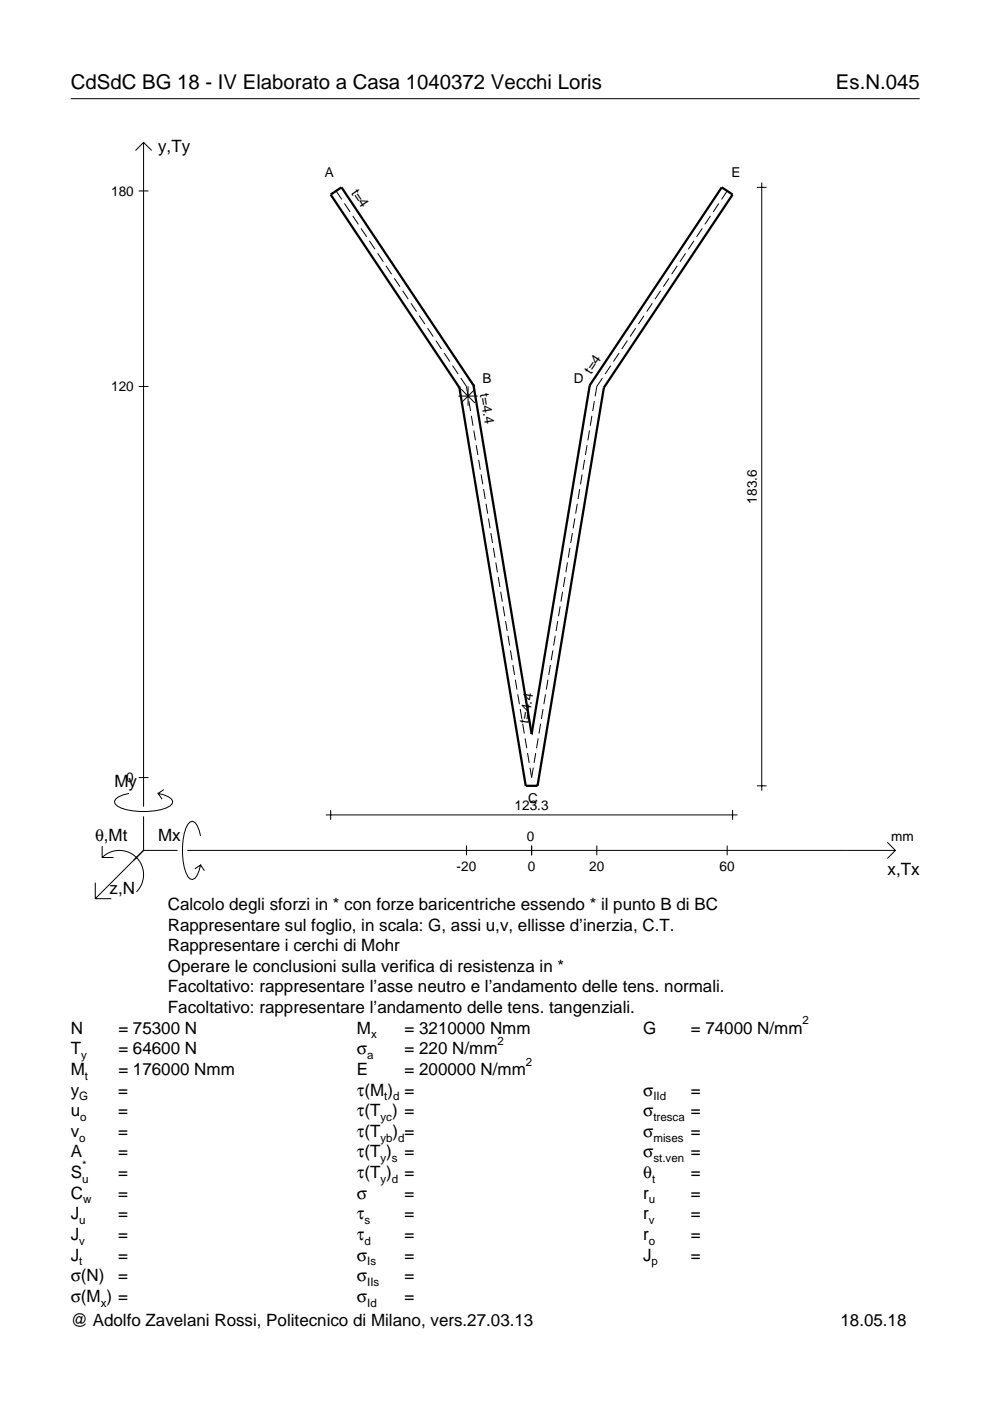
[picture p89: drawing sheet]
<svg xmlns="http://www.w3.org/2000/svg" width="210mm" height="297mm" viewBox="0 0 210 297" stroke-linecap="round" stroke-linejoin="round" font-family="sans-serif">
<defs><g id="words">
<g font-size="4.3">
<text x="15" y="18.9">CdSdC BG 18 - IV Elaborato a Casa 1040372 Vecchi Loris</text>
<text x="177.2" y="18.9">Es.N.045</text>
</g>
<g font-size="3.6">
<text x="33.5" y="32.3">y,Ty</text>
<text x="24.3" y="166.9">My</text>
<text x="20.1" y="178.2">θ,Mt</text>
<text x="33.5" y="178.2">Mx</text>
<text x="188.2" y="185.5">x,Tx</text>
<text x="23.2" y="189.6">z,N</text>
<text x="35.6" y="192.9">Calcolo degli sforzi in * con forze baricentriche essendo * il punto B di BC</text>
<text x="35.6" y="197.3">Rappresentare sul foglio, in scala: G, assi u,v, ellisse d’inerzia, C.T.</text>
<text x="35.6" y="201.7">Rappresentare i cerchi di Mohr</text>
<text x="35.6" y="206">Operare le conclusioni sulla verifica di resistenza in *</text>
<text x="35.6" y="210.4">Facoltativo: rappresentare l’asse neutro e l’andamento delle tens. normali.</text>
<text x="35.6" y="214.8">Facoltativo: rappresentare l’andamento delle tens. tangenziali.</text>
<text x="15" y="219.2">N</text>
<text x="25.1" y="219.2">= 75300 N</text>
<text x="75.7" y="219.2">M</text>
<text x="85.8" y="219.2">= 3210000 Nmm</text>
<text x="136.4" y="219.2">G</text>
<text x="146.5" y="219.2">= 74000 N/mm</text>
<text x="15" y="227.9">M</text>
<text x="15" y="223.5">T</text>
<text x="25.1" y="223.5">= 64600 N</text>
<text x="25.1" y="227.9">= 176000 Nmm</text>
<text x="75.7" y="223.5">σ</text>
<text x="75.7" y="227.9">E</text>
<text x="85.8" y="223.5">= 220 N/mm</text>
<text x="85.8" y="227.9">= 200000 N/mm</text>
<text x="15" y="232.3">y</text>
<text x="25.1" y="232.3">=</text>
<text x="75.7" y="232.3">τ(M ) =</text>
<text x="136.4" y="232.3">σ</text>
<text x="146.5" y="232.3">=</text>
<text x="15" y="236.7">u</text>
<text x="25.1" y="236.7">=</text>
<text x="75.7" y="236.7">τ(T ) =</text>
<text x="136.4" y="236.7">σ</text>
<text x="146.5" y="236.7">=</text>
<text x="15" y="245.4">A</text>
<text x="15" y="241">v</text>
<text x="25.1" y="241">=</text>
<text x="25.1" y="245.4">=</text>
<text x="75.7" y="245.4">τ(T )</text>
<text x="75.7" y="241">τ(T</text>
<text x="83.3" y="241">) =</text>
<text x="85.8" y="245.4">=</text>
<text x="136.4" y="241">σ</text>
<text x="136.4" y="245.4">σ</text>
<text x="146.5" y="241">=</text>
<text x="146.5" y="245.4">=</text>
<text x="15" y="249.8">S</text>
<text x="25.1" y="249.8">=</text>
<text x="75.7" y="249.8">τ(T )</text>
<text x="85.8" y="249.8">=</text>
<text x="136.4" y="249.8">θ</text>
<text x="146.5" y="249.8">=</text>
<text x="15" y="254.2">C</text>
<text x="25.1" y="254.2">=</text>
<text x="75.7" y="254.2">σ</text>
<text x="85.8" y="254.2">=</text>
<text x="136.4" y="254.2">r</text>
<text x="146.5" y="254.2">=</text>
<text x="15" y="262.9">J</text>
<text x="15" y="258.5">J</text>
<text x="25.1" y="262.9">=</text>
<text x="25.1" y="258.5">=</text>
<text x="75.7" y="262.9">τ</text>
<text x="75.7" y="258.5">τ</text>
<text x="85.8" y="258.5">=</text>
<text x="85.8" y="262.9">=</text>
<text x="136.4" y="262.9">r</text>
<text x="136.4" y="258.5">r</text>
<text x="146.5" y="262.9">=</text>
<text x="146.5" y="258.5">=</text>
<text x="15" y="267.3">J</text>
<text x="25.1" y="267.3">=</text>
<text x="75.7" y="267.3">σ</text>
<text x="85.8" y="267.3">=</text>
<text x="136.4" y="267.3">J</text>
<text x="146.5" y="267.3">=</text>
<text x="15" y="271.7">σ(N)</text>
<text x="25.1" y="271.7">=</text>
<text x="75.7" y="271.7">σ</text>
<text x="85.8" y="271.7">=</text>
<text x="15" y="276">σ(M ) =</text>
<text x="15" y="281.2">@ Adolfo Zavelani Rossi, Politecnico di Milano, vers.27.03.13</text>
<text x="75.7" y="276">σ</text>
<text x="85.8" y="276">=</text>
<text x="178.2" y="281.2">18.05.18</text>
</g>
<g font-size="2.9">
<text x="23.6" y="41.5">180</text>
<text x="68.9" y="37.4">A</text>
<text x="74.4" y="40.9" transform="rotate(56 74.4 40.9)">t=4</text>
<text x="155.1" y="37.4">E</text>
<text x="23.6" y="82.9">120</text>
<text x="101.8" y="83.6" transform="rotate(81 101.8 83.6)">t=4.4</text>
<text x="102.3" y="81.1">B</text>
<text x="121.7" y="81.1">D</text>
<text x="125.3" y="79.4" transform="rotate(-56 125.3 79.4)">t=4</text>
<text x="160.5" y="106.8" transform="rotate(-90 160.5 106.8)">183.6</text>
<text x="112" y="153.4" transform="rotate(-81 112 153.4)">t=4.4</text>
<text x="26.8" y="165.9">0</text>
<text x="109.1" y="171.8">123.3</text>
<text x="112" y="170.2">C</text>
<text x="111.7" y="178.2">0</text>
<text x="189" y="178.2">mm</text>
<text x="96.8" y="184.7">-20</text>
<text x="111.9" y="184.7">0</text>
<text x="124.9" y="184.7">20</text>
<text x="152.6" y="184.7">60</text>
</g>
<g font-size="2.4">
<text x="78.7" y="220.2">x</text>
<text x="105.5" y="221.5">2</text>
<text x="170.2" y="217.2">2</text>
<text x="17.2" y="224.5">y</text>
<text x="77.9" y="224.5">a</text>
<text x="111.5" y="225.9">2</text>
<text x="16.8" y="233.3">G</text>
<text x="18" y="228.9">t</text>
<text x="81.5" y="233.3">t d</text>
<text x="138.5" y="233.3">IId</text>
<text x="17" y="237.7">o</text>
<text x="80.7" y="237.7">yc</text>
<text x="138.5" y="237.7">tresca</text>
<text x="16.8" y="242">o</text>
<text x="80.7" y="242">yb d</text>
<text x="138.5" y="242">mises</text>
<text x="17.4" y="250.8">u</text>
<text x="17.4" y="247.8">*</text>
<text x="80.7" y="250.8">y d</text>
<text x="80.7" y="246.4">y s</text>
<text x="138.2" y="250.8">t</text>
<text x="138.5" y="246.4">st.ven</text>
<text x="17.6" y="255.2">w</text>
<text x="137.6" y="255.2">u</text>
<text x="16.8" y="263.9">v</text>
<text x="16.8" y="259.5">u</text>
<text x="77.3" y="263.9">d</text>
<text x="77.3" y="259.5">s</text>
<text x="137.6" y="263.9">o</text>
<text x="137.6" y="259.5">v</text>
<text x="16.8" y="268.3">t</text>
<text x="77.9" y="268.3">Is</text>
<text x="138.2" y="268.3">p</text>
<text x="77.9" y="272.7">IIs</text>
<text x="21.4" y="277">x</text>
<text x="77.9" y="277">Id</text>
</g>
</g></defs>
<g fill="none" stroke="#000" stroke-width=".21">
<path d="M15 20.9h180M28.7 31.9l1.7-1.7 1.8 1.7M30.4 30.2v140.8M160.5 39.7h2M161.5 38.7v128.9M29.4 40.5h2.1M71.3 40.5l1.2 1.8M73 43.1l1.2 1.8M74.8 45.8l1.2 1.8M76.5 48.4l1.2 1.8M78.3 51.1l1.2 1.8M80.1 53.7l1.2 1.8"/>
<path d="M81.8 56.4l1.2 1.7M83.6 59l1.2 1.8M141.8 59l-1.2 1.8M143.6 56.4l-1.2 1.7M145.4 53.7l-1.2 1.8M147.1 51.1l-1.2 1.8M148.9 48.4l-1.2 1.8M150.6 45.8l-1.1 1.8M152.4 43.1l-1.2 1.8M154.2 40.5l-1.2 1.8M85.4 61.6l1.2 1.8M87.1 64.3l1.2 1.8"/>
<path d="M88.9 66.9l1.2 1.8M90.7 69.6l1.1 1.8M92.4 72.2l1.2 1.8M94.2 74.9l1.2 1.8M95.9 77.5l1.2 1.8M129.5 77.5l-1.2 1.8M131.3 74.9l-1.2 1.8M133 72.2l-1.2 1.8M134.8 69.6l-1.2 1.8M136.5 66.9l-1.1 1.8M138.3 64.3l-1.2 1.8M140.1 61.6l-1.2 1.8"/>
<path d="M29.4 81.9h2.1M97.2 84h4.1M97.7 80.2l1.2 1.7 .3 2.1M97.8 82.5l2.9 2.9M99.2 81.9v4.1M99.4 85.1l.4 2M99.9 88.2l.4 2.1M100.5 91.3l.3 2.1M100.7 82.5l-2.9 2.9M101 94.4l.3 2.1M101.5 97.5l.3 2.1M123.9 97.5l-.3 2.1"/>
<path d="M124.5 94.4l-.4 2.1M125 91.3l-.4 2.1M125.5 88.2l-.3 2.1M126 85.1l-.3 2M127.7 80.2l-1.2 1.7-.3 2.1M102 100.6l.4 2.1M102.5 103.7l.4 2.1M103 106.8l.4 2.1M103.6 109.9l.3 2.1M104.1 113l.3 2.1M104.6 116.1l.3 2.1M105.1 119.2l.4 2.1"/>
<path d="M120.3 119.2l-.3 2.1M120.8 116.1l-.3 2.1M121.4 113l-.4 2.1M121.9 109.9l-.4 2.1M122.4 106.8l-.4 2.1M122.9 103.7l-.3 2.1M123.4 100.6l-.3 2.1M105.6 122.4l.4 2.1M106.2 125.5l.3 2.1M106.7 128.6l.3 2.1M107.2 131.7l.3 2.1M107.7 134.8l.4 2.1"/>
<path d="M108.2 137.9l.4 2.1M117.2 137.9l-.3 2.1M117.7 134.8l-.3 2.1M118.2 131.7l-.3 2.1M118.8 128.6l-.4 2.1M119.3 125.5l-.4 2.1M119.8 122.4l-.3 2.1M108.7 141l.4 2.1M109.3 144.1l.3 2.1M109.8 147.2l.3 2.1M110.3 150.3l.3 2.1M110.8 153.4l.4 2.1"/>
<path d="M111.3 156.6l.4 2M111.8 159.7l.4 2.1M113.6 159.7l-.4 2.1M114.1 156.6l-.3 2M114.6 153.4l-.3 2.1M115.1 150.3l-.3 2.1M115.7 147.2l-.4 2.1M116.2 144.1l-.4 2.1M116.7 141l-.4 2.1M21.7 179.4v2.4h2.4M27.3 168.2a3.6 3.6 0 0 0-3 1.7l.1 .5a5.6 5.6 0 0 0 3.8 1.5 13.4 13.4 0 0 0 7.8-1l.5-.5 .1-.5a3.6 3.6 0 0 0-3.1-1.7l.8 1.2M29.4 164.9h2.1"/>
<path d="M30.4 173.1v7.2M34.7 167.4l-1.2 .8M42.5 177.2a3.6 3.6 0 0 0-1.7-3.1l-.5 .2a5.7 5.7 0 0 0-1.5 3.7 13.3 13.3 0 0 0 1 7.9l.5 .5 .5 .1a3.6 3.6 0 0 0 1.7-3.1l-1.2 .8M69.1 172.8h87.3M70.1 171.8v2M98.9 179.3v2M112.4 162.8l.3 2.1 .4-2.1M112.7 179.3v2M126.5 179.3v2M154.2 179.3v2M155.3 171.8v2M160.5 166.6h2"/>
<path d="M188.1 178.6l1.7 1.7-1.7 1.7M20.2 187.2v3.3h3.4M21.7 181.8a5.1 5.1 0 0 1 7.2 0 5.1 5.1 0 0 1 0 7.3M30.4 180.3l-10.2 10.2M30.4 180.3h7.2M39.7 180.3h150.1M42.5 183.4l.8 1.2"/>
</g>
<path d="M97.4 82.2h.1M97.4 82.2l14.1 84.4h2.5l14-84.4M100.4 81.7h.1M100.4 81.7l-28-42-2.3 1.6 27.3 40.9M100.4 81.7l12.3 73.9M125 81.7h.1M125 81.7l-12.3 73.9M125 81.7l28-42 2.3 1.6-27.3 40.9M128 82.2h.1M112.7 155.6h.1" fill="none" stroke="#000" stroke-width=".48"/>
<use href="#words"/>
</svg>
